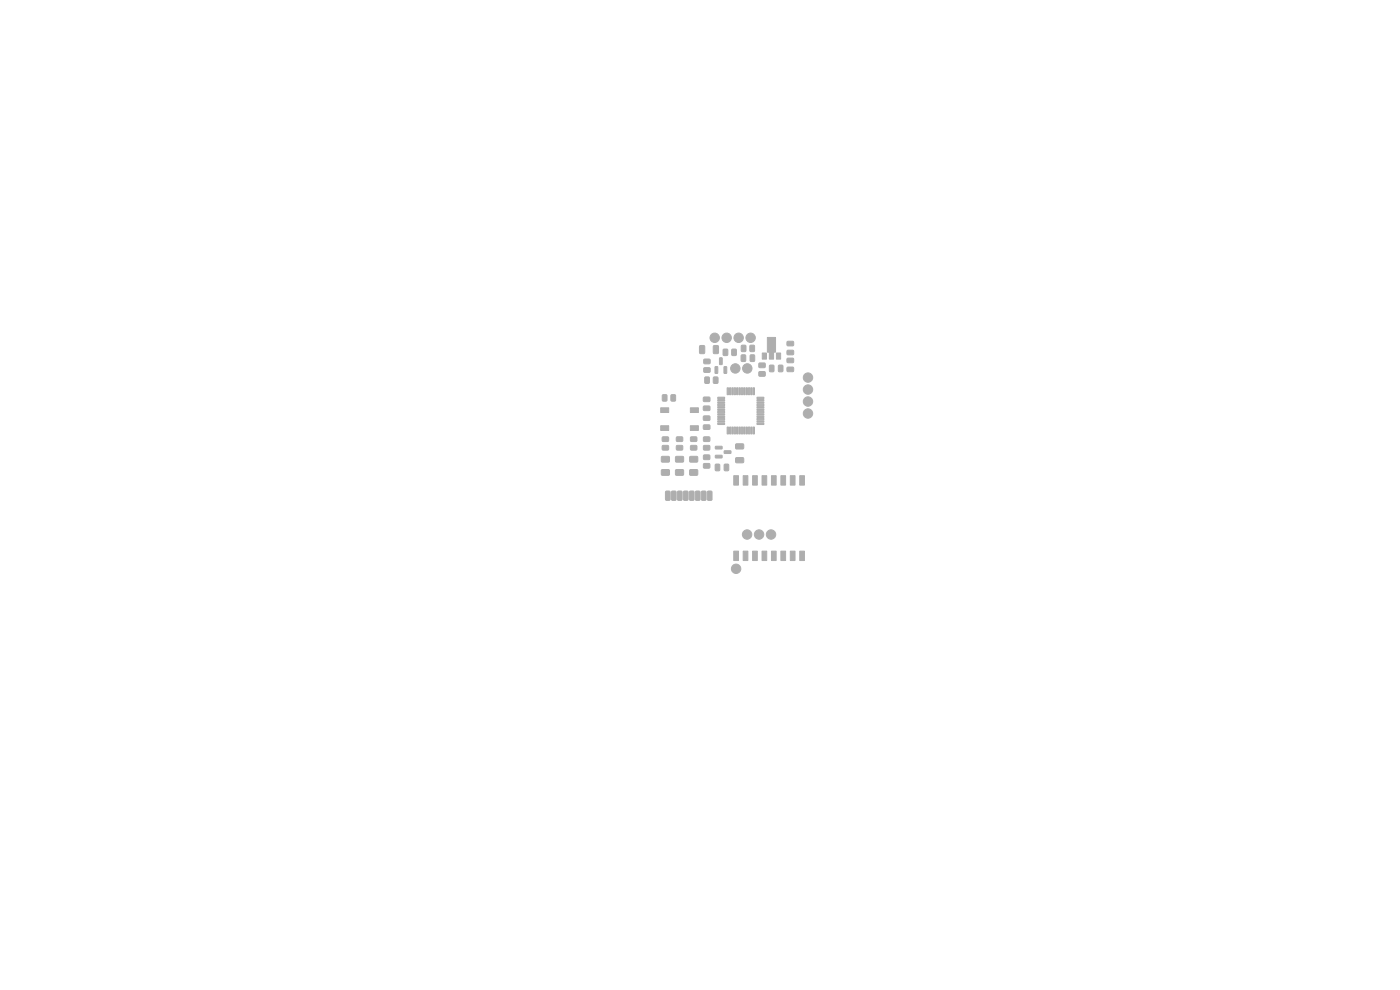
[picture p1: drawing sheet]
<svg xmlns="http://www.w3.org/2000/svg" width="297mm" height="210mm" viewBox="0 0 297 210" stroke-linecap="round" stroke-linejoin="round" font-family="sans-serif">
<g fill="#bbaaa4" stroke="#bbaaa4" stroke-width=".21">
<path d="M161.7 74.9h.9v1.3h-.9z"/>
<path d="M162.8 71.6h1.7v3.1h-.4v1.5h-.9v-1.5h-.4z"/>
<path d="M164.7 74.9h.9v1.3h-.9z"/>
<path d="M161 77.1l1.2-.1 .2 .2-.1 .7-.2 .1h-1l-.1-.2z"/>
<path d="M161 78.9l1.2-.1 .2 .3-.1 .6-.2 .1h-1l-.1-.2z"/>
<path d="M153.7 98.5l.7-.1 .2 .2v1l-.1 .3h-.6l-.3-.2z"/>
<path d="M151.8 98.5l.7-.1 .2 .2v1l-.1 .3h-.6l-.3-.2z"/>
<path d="M156.1 94.2h1.5l.2 .2v.7l-.3 .2-1.3-.1-.2-.2z"/>
<path d="M156.1 97.1h1.5l.2 .2v.7l-.3 .2h-1.3l-.2-.3z"/>
<path d="M151.8 94.7h1.3l.1 .5h-1.4z"/>
<path d="M151.8 96.6h1.3l.1 .5h-1.4z"/>
<path d="M153.7 95.7l1.3-.1 .1 .5-1.4 .1z"/>
<path d="M149.3 78.1l1.2-.1 .2 .2v.7l-.3 .1h-1l-.1-.2z"/>
<path d="M149.3 76.2h1.2l.2 .2v.6l-.3 .2h-1l-.1-.3z"/>
<path d="M149.3 90.2l1.2-.1 .1 .3v.6l-.2 .1h-1.1l-.1-.2z"/>
<path d="M149.3 88.3l1.2-.1 .1 .3v.6l-.2 .1h-1.1l-.1-.2z"/>
<path d="M146.5 92.7h1.2l.2 .2-.1 .6-.2 .2h-1l-.1-.3z"/>
<path d="M146.5 94.5h1.2l.2 .2-.1 .6-.2 .2h-1l-.1-.3z"/>
<path d="M151.7 77.8h.6l-.1 1.4-.5-.1z"/>
<path d="M153.6 77.8h.6l-.1 1.4-.5-.1z"/>
<path d="M152.7 75.9l.5 .1-.1 1.3h-.5z"/>
<path d="M165.2 77.5l.7-.1 .2 .2v1l-.1 .3h-.6l-.3-.2z"/>
<path d="M163.3 77.5l.7-.1 .2 .2v1l-.1 .3h-.6l-.3-.2z"/>
<path d="M149.3 96.6l1.2-.1 .1 .2v.7l-.2 .1h-1l-.2-.2z"/>
<path d="M149.3 98.4l1.2-.1 .1 .3v.6l-.2 .1h-1l-.2-.2z"/>
<path d="M146.4 96.9l1.5-.1 .1 .2v.9l-.2 .1h-1.4l-.1-.2z"/>
<path d="M146.4 99.7l1.5-.1 .1 .2v.9l-.2 .1h-1.4l-.1-.2z"/>
<path d="M148.5 73.4l.8-.1 .2 .1v1.4l-.1 .2h-.8l-.2-.1z"/>
<path d="M151.4 73.4l.8-.1 .2 .1v1.4l-.1 .2h-.7l-.3-.1z"/>
<path d="M152.3 84.3h1.4v.2l-1.4 .1z"/>
<path d="M152.3 84.8h1.4v.2l-1.4 .1z"/>
<path d="M152.3 85.3h1.4v.2l-1.4 .1z"/>
<path d="M152.3 85.8h1.4v.2l-1.4 .1z"/>
<path d="M152.3 86.3h1.4v.2l-1.4 .1z"/>
<path d="M152.3 86.8h1.4v.2l-1.4 .1z"/>
<path d="M152.3 87.3h1.4v.2l-1.4 .1z"/>
<path d="M152.3 87.8h1.4v.2l-1.4 .1z"/>
<path d="M152.3 88.3h1.4v.2l-1.4 .1z"/>
<path d="M152.3 88.8h1.4v.2l-1.4 .1z"/>
<path d="M152.3 89.3h1.4v.2l-1.4 .1z"/>
<path d="M152.3 89.8h1.4v.2l-1.4 .1z"/>
<path d="M154.3 90.6l.3 .1-.1 1.4-.2-.1z"/>
<path d="M154.8 90.6l.3 .1-.1 1.4-.2-.1z"/>
<path d="M155.3 90.6l.3 .1-.1 1.4-.2-.1z"/>
<path d="M155.8 90.6l.3 .1-.1 1.4-.2-.1z"/>
<path d="M156.3 90.6l.3 .1-.1 1.4-.2-.1z"/>
<path d="M156.8 90.6l.3 .1-.1 1.4-.2-.1z"/>
<path d="M157.3 90.6l.3 .1-.1 1.4-.2-.1z"/>
<path d="M157.8 90.6l.3 .1-.1 1.4-.2-.1z"/>
<path d="M158.3 90.6l.3 .1-.1 1.4-.2-.1z"/>
<path d="M158.8 90.6l.3 .1-.1 1.4-.2-.1z"/>
<path d="M159.3 90.6l.3 .1-.1 1.4-.2-.1z"/>
<path d="M159.8 90.6l.3 .1-.1 1.4-.2-.1z"/>
<path d="M160.6 89.8h1.4l.1 .2-1.4 .1z"/>
<path d="M160.6 89.3h1.4l.1 .2-1.4 .1z"/>
<path d="M160.6 88.8h1.4l.1 .2-1.4 .1z"/>
<path d="M160.6 88.3h1.4l.1 .2-1.4 .1z"/>
<path d="M160.6 87.8h1.4l.1 .2-1.4 .1z"/>
<path d="M160.6 87.3h1.4l.1 .2-1.4 .1z"/>
<path d="M160.6 86.8h1.4l.1 .2-1.4 .1z"/>
<path d="M160.6 86.3h1.4l.1 .2-1.4 .1z"/>
<path d="M160.6 85.8h1.4l.1 .2-1.4 .1z"/>
<path d="M160.6 85.3h1.4l.1 .2-1.4 .1z"/>
<path d="M160.6 84.8h1.4l.1 .2-1.4 .1z"/>
<path d="M160.6 84.3h1.4l.1 .2-1.4 .1z"/>
<path d="M159.8 82.3h.3l-.1 1.4h-.2z"/>
<path d="M159.3 82.3h.3l-.1 1.4h-.2z"/>
<path d="M158.8 82.3h.3l-.1 1.4h-.2z"/>
<path d="M158.3 82.3h.3l-.1 1.4h-.2z"/>
<path d="M157.8 82.3h.3l-.1 1.4h-.2z"/>
<path d="M157.3 82.3h.3l-.1 1.4h-.2z"/>
<path d="M156.8 82.3h.3l-.1 1.4h-.2z"/>
<path d="M156.3 82.3h.3l-.1 1.4h-.2z"/>
<path d="M155.8 82.3h.3l-.1 1.4h-.2z"/>
<path d="M155.3 82.3h.3l-.1 1.4h-.2z"/>
<path d="M154.8 82.3h.3l-.1 1.4h-.2z"/>
<path d="M154.3 82.3h.3l-.1 1.4h-.2z"/>
<path d="M149.3 94.5h1.2l.1 .2v.6l-.2 .2h-1l-.2-.3z"/>
<path d="M149.3 92.7h1.2l.1 .2v.6l-.2 .2h-1l-.2-.3z"/>
<path d="M143.5 92.7h1.2l.2 .2-.1 .6-.2 .2h-1l-.1-.3z"/>
<path d="M143.5 94.5h1.2l.2 .2-.1 .6-.2 .2h-1l-.1-.3z"/>
<path d="M157.3 75.3l.7-.1 .2 .2v1l-.1 .3h-.6l-.3-.2z"/>
<path d="M159.2 75.3l.7-.1 .2 .2v1l-.1 .3h-.6l-.3-.2z"/>
<path d="M149.3 86.2l1.2-.1 .1 .3v.6l-.2 .1h-1.1l-.1-.2z"/>
<path d="M149.3 84.3l1.2-.1 .1 .3v.6l-.2 .1h-1.1l-.1-.2z"/>
<path d="M140.6 83.8l.7-.1 .2 .2v1l-.1 .2h-.7l-.2-.1z"/>
<path d="M142.4 83.8l.7-.1 .2 .2v1l-.1 .2h-.6l-.3-.1z"/>
<path d="M150.1 104.2h.7l.2 .1 .1 1.6-.2 .2-.6 .1-.2-.2z"/>
<path d="M148.9 104.2h.6l.3 .1v1.6l-.2 .2-.6 .1-.2-.2z"/>
<path d="M147.6 104.2h.7l.2 .1v1.6l-.1 .2-.6 .1-.3-.2z"/>
<path d="M146.3 104.2h.7l.2 .1v1.6l-.1 .2-.6 .1-.2-.2z"/>
<path d="M145.1 104.2h.6l.3 .1v1.6l-.2 .2-.6 .1-.2-.2z"/>
<path d="M143.8 104.2h.7l.2 .1v1.6l-.1 .2-.6 .1-.3-.2z"/>
<path d="M142.5 104.2h.7l.2 .1v1.6l-.1 .2-.6 .1-.2-.2z"/>
<path d="M141.2 104.2h.7l.3 .1v1.6l-.2 .2-.6 .1-.2-.2z"/>
<path d="M143.4 96.9l1.5-.1 .1 .2v.9l-.2 .1h-1.4l-.1-.2z"/>
<path d="M143.4 99.7l1.5-.1 .1 .2v.9l-.2 .1h-1.4l-.1-.2z"/>
<path d="M157.3 73.3l.7-.1 .2 .2 .1 1-.2 .2h-.6l-.2-.1z"/>
<path d="M159.1 73.3l.7-.1 .3 .2v1l-.2 .2h-.6l-.2-.1z"/>
<path d="M169.7 100.9h1v2h-1z"/>
<path d="M167.7 100.9h1v2h-1z"/>
<path d="M165.7 100.9h1v2h-1z"/>
<path d="M163.7 100.9h1v2h-1z"/>
<path d="M161.7 100.9h1v2h-1z"/>
<path d="M159.7 100.9h1v2h-1z"/>
<path d="M157.7 100.9h1v2h-1z"/>
<path d="M155.7 100.9h1v2h-1z"/>
<path d="M155.7 116.9h1v2h-1z"/>
<path d="M157.7 116.9h1v2h-1z"/>
<path d="M159.7 116.9h1v2h-1z"/>
<path d="M161.7 116.9h1v2h-1z"/>
<path d="M163.7 116.9h1v2h-1z"/>
<path d="M165.7 116.9h1v2h-1z"/>
<path d="M167.7 116.9h1v2h-1z"/>
<path d="M169.7 116.9h1v2h-1z"/>
<path d="M140.2 86.5h1.7v1h-1.7z"/>
<path d="M146.5 86.5h1.7v1h-1.7z"/>
<path d="M140.2 90.3h1.7v1h-1.7z"/>
<path d="M146.5 90.3h1.7v1h-1.7z"/>
<path d="M140.4 96.9l1.5-.1 .1 .2v.9l-.2 .1h-1.4l-.1-.2z"/>
<path d="M140.4 99.7l1.5-.1 .1 .2v.9l-.2 .1h-1.4l-.1-.2z"/>
<path d="M155.3 74.1l.7-.1 .2 .2v1l-.1 .2h-.6l-.3-.1z"/>
<path d="M153.5 74.1l.7-.1 .2 .2v1l-.1 .2h-.7l-.2-.1z"/>
<path d="M167 72.5l1.2-.1 .2 .2v.6l-.3 .2h-1l-.2-.3z"/>
<path d="M167 74.4l1.2-.1 .2 .2v.6l-.3 .2h-1l-.2-.3z"/>
<path d="M149.6 80l.7-.1 .2 .2v1l-.1 .2h-.7l-.2-.1z"/>
<path d="M151.4 80l.7-.1 .2 .2v1l-.1 .2h-.6l-.3-.1z"/>
<path d="M167 77.9h1.2l.2 .2v.6l-.3 .2-1-.1-.2-.2z"/>
<path d="M167 76h1.2l.2 .2v.6l-.3 .2-1-.1-.2-.2z"/>
<path d="M140.5 92.7h1.2l.2 .2-.1 .6-.2 .2h-1l-.1-.3z"/>
<path d="M140.5 94.5h1.2l.2 .2-.1 .6-.2 .2h-1l-.1-.3z"/>
<circle cx="158.5" cy="113.4" r="1"/>
<circle cx="161" cy="113.4" r="1"/>
<circle cx="163.6" cy="113.4" r="1"/>
<circle cx="151.6" cy="71.7" r="1"/>
<circle cx="154.2" cy="71.7" r="1"/>
<circle cx="156.7" cy="71.7" r="1"/>
<circle cx="159.2" cy="71.7" r="1"/>
<circle cx="156.2" cy="120.7" r="1"/>
<circle cx="158.5" cy="78.2" r="1"/>
<circle cx="156" cy="78.2" r="1"/>
<circle cx="171.4" cy="87.7" r="1"/>
<circle cx="171.4" cy="85.2" r="1"/>
<circle cx="171.4" cy="82.6" r="1"/>
<circle cx="171.4" cy="80.1" r="1"/>
</g>
</svg>
